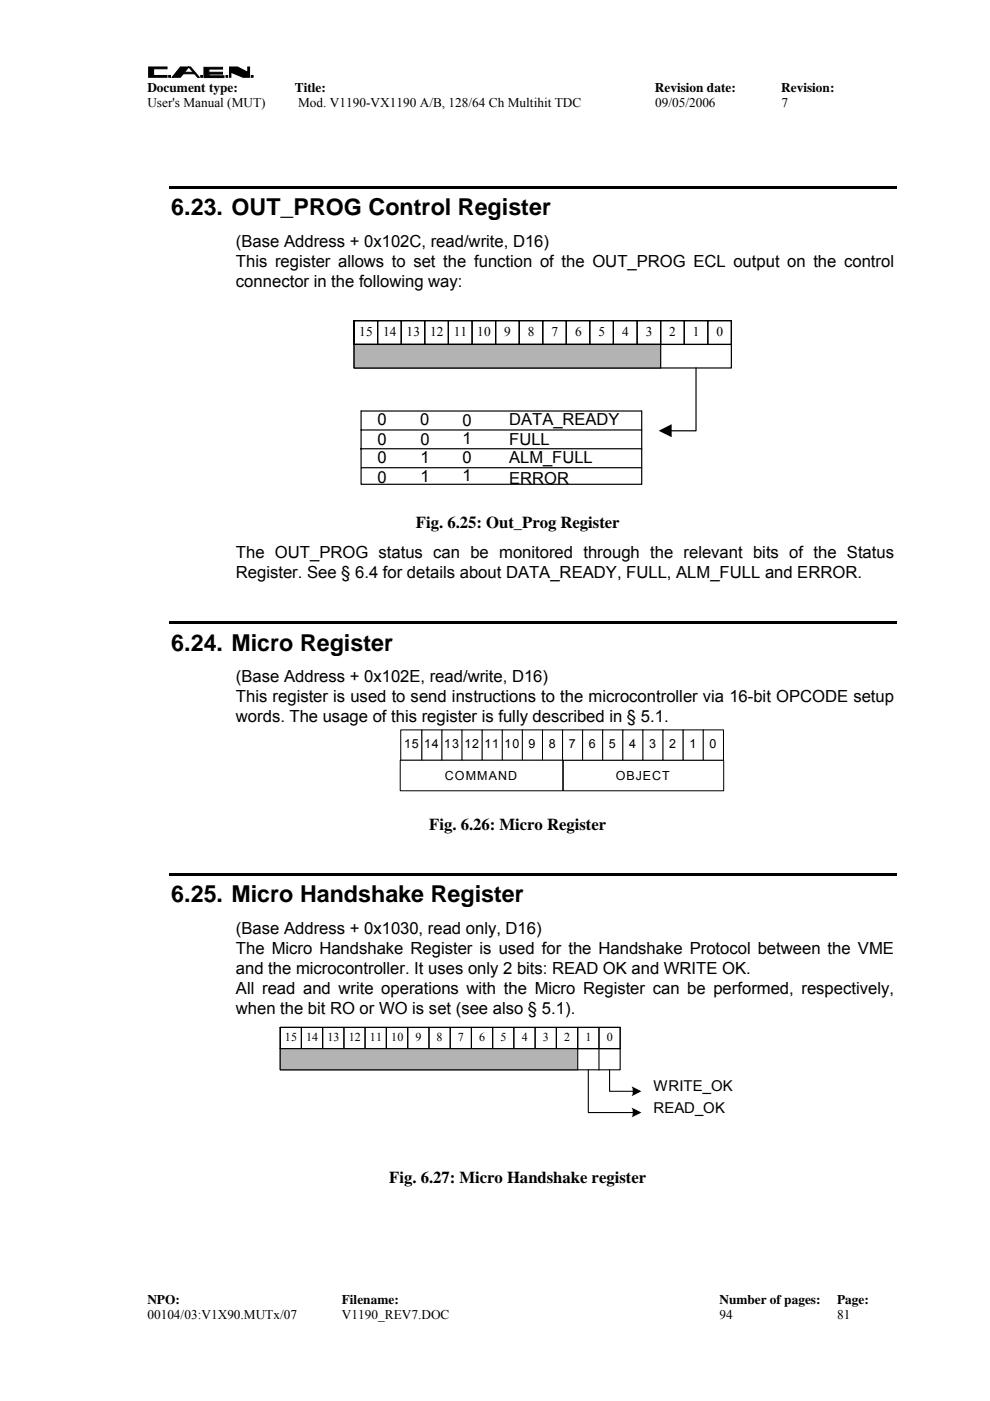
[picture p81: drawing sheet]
<svg xmlns="http://www.w3.org/2000/svg" width="210mm" height="297mm" viewBox="0 0 210 297" stroke-linecap="round" stroke-linejoin="round" font-family="sans-serif">
<defs><g id="words">
<g font-size="4.9">
<text x="36.3" y="45.7">6.23. OUT_PROG Control Register</text>
<text x="36.3" y="137.9">6.24. Micro Register</text>
<text x="36.3" y="191.3">6.25. Micro Handshake Register</text>
</g>
<g font-size="3.5">
<text x="50" y="52.3">(Base Address + 0x102C, read/write, D16)</text>
<text x="50" y="56.5">This register allows to set the function of the OUT_PROG ECL output on the control</text>
<text x="50" y="60.8">connector in the following way:</text>
<text x="80.1" y="90.2">0</text>
<text x="80.1" y="94.3">0</text>
<text x="89.1" y="90.1">0</text>
<text x="89.1" y="94.3">0</text>
<text x="98.1" y="90.3">0</text>
<text x="98.1" y="94.2">1</text>
<text x="108" y="90.1">DATA_READY</text>
<text x="108" y="94.3">FULL</text>
<text x="80.1" y="98.2">0</text>
<text x="89.1" y="98.1">1</text>
<text x="98.1" y="98.2">0</text>
<text x="108" y="98.2">ALM_FULL</text>
<text x="80.1" y="102.3">0</text>
<text x="89.1" y="102.3">1</text>
<text x="98.1" y="102.1">1</text>
<text x="108" y="102.6">ERROR</text>
<text x="88.2" y="112">Fig. 6.25: Out_Prog Register</text>
<text x="50" y="118.3">The OUT_PROG status can be monitored through the relevant bits of the Status</text>
<text x="50" y="122.5">Register. See § 6.4 for details about DATA_READY, FULL, ALM_FULL and ERROR.</text>
<text x="50" y="144.6">(Base Address + 0x102E, read/write, D16)</text>
<text x="50" y="148.8">This register is used to send instructions to the microcontroller via 16-bit OPCODE setup</text>
<text x="50" y="153">words. The usage of this register is fully described in § 5.1.</text>
<text x="91" y="175.9">Fig. 6.26: Micro Register</text>
<text x="50" y="198">(Base Address + 0x1030, read only, D16)</text>
<text x="50" y="202.2">The Micro Handshake Register is used for the Handshake Protocol between the VME</text>
<text x="50" y="206.4">and the microcontroller. It uses only 2 bits: READ OK and WRITE OK.</text>
<text x="50" y="210.7">All read and write operations with the Micro Register can be performed, respectively,</text>
<text x="50" y="214.9">when the bit RO or WO is set (see also § 5.1).</text>
<text x="82.5" y="250.9">Fig. 6.27: Micro Handshake register</text>
</g>
<g font-size="3.2">
<text x="138.6" y="231.4">WRITE_OK</text>
<text x="138.6" y="235.9">READ_OK</text>
</g>
<g font-size="2.8">
<text x="31.2" y="19.6">Document type:</text>
<text x="31.2" y="22.7">User's Manual (MUT)</text>
<text x="62.5" y="19.6">Title:</text>
<text x="63.2" y="22.7">Mod. V1190-VX1190 A/B, 128/64 Ch Multihit TDC</text>
<text x="138.9" y="19.6">Revision date:</text>
<text x="138.9" y="22.7">09/05/2006</text>
<text x="165.6" y="19.6">Revision:</text>
<text x="165.7" y="22.7">7</text>
<text x="76.2" y="71.2">15</text>
<text x="81.2" y="71.2">14</text>
<text x="86.2" y="71.2">13</text>
<text x="91.2" y="71.2">12</text>
<text x="96.2" y="71.2">11</text>
<text x="101.2" y="71.2">10</text>
<text x="106.9" y="71.2">9</text>
<text x="111.9" y="71.2">8</text>
<text x="116.9" y="71.2">7</text>
<text x="121.9" y="71.2">6</text>
<text x="126.9" y="71.2">5</text>
<text x="131.9" y="71.2">4</text>
<text x="136.9" y="71.2">3</text>
<text x="141.9" y="71.2">2</text>
<text x="146.9" y="71.2">1</text>
<text x="151.9" y="71.2">0</text>
<text x="31.2" y="276.5">NPO:</text>
<text x="31.2" y="279.7">00104/03:V1X90.MUTx/07</text>
<text x="72.5" y="276.5">Filename:</text>
<text x="72.5" y="279.7">V1190_REV7.DOC</text>
<text x="152.5" y="279.7">94</text>
<text x="152.5" y="276.5">Number of pages:</text>
<text x="177.5" y="276.5">Page:</text>
<text x="177.5" y="279.7">81</text>
</g>
<g font-size="2.6">
<text x="85.7" y="158.7">15</text>
<text x="89.9" y="158.7">14</text>
<text x="94.2" y="158.7">13</text>
<text x="98.5" y="158.7">12</text>
<text x="102.7" y="158.7">11</text>
<text x="107" y="158.7">10</text>
<text x="112.1" y="158.7">9</text>
<text x="116.3" y="158.7">8</text>
<text x="120.6" y="158.7">7</text>
<text x="124.8" y="158.7">6</text>
<text x="129.1" y="158.7">5</text>
<text x="133.4" y="158.7">4</text>
<text x="137.6" y="158.7">3</text>
<text x="141.9" y="158.7">2</text>
<text x="146.2" y="158.7">1</text>
<text x="150.4" y="158.7">0</text>
<text x="94.3" y="165.3">COMMAND</text>
<text x="130.6" y="165.3">OBJECT</text>
<text x="60.4" y="220.7">15</text>
<text x="64.9" y="220.7">14</text>
<text x="69.4" y="220.7">13</text>
<text x="73.9" y="220.7">12</text>
<text x="78.4" y="220.7">11</text>
<text x="83" y="220.7">10</text>
<text x="88.1" y="220.7">9</text>
<text x="92.6" y="220.7">8</text>
<text x="97.1" y="220.7">7</text>
<text x="101.6" y="220.7">6</text>
<text x="106.1" y="220.7">5</text>
<text x="110.6" y="220.7">4</text>
<text x="115.1" y="220.7">3</text>
<text x="119.6" y="220.7">2</text>
<text x="124.1" y="220.7">1</text>
<text x="128.6" y="220.7">0</text>
</g>
</g></defs>
<g fill="#000" stroke="#000" stroke-width=".21">
<path d="M31.5 14.2h3.9v.4h-2.8v1.4h2.8v.4h-3.9z" fill-rule="evenodd"/>
<path d="M35.8 16h.4v.4h-.4z" fill-rule="evenodd"/>
<path d="M38.2 14.2h2.2l1.8 2.2h-.3l-1.9-2.2-1.8 2.2h-1.7z" fill-rule="evenodd"/>
<path d="M38.3 15.3h2.8v.3h-2.8z" fill-rule="evenodd"/>
<path d="M42.6 16h.3v.4h-.3z" fill-rule="evenodd"/>
<path d="M43.2 14.3h4v.3h-2.9v.7h2.9v.4h-2.9v.4h3.2v.3h-4.3z" fill-rule="evenodd"/>
<path d="M47.9 16h.4v.4h-.4z" fill-rule="evenodd"/>
<path d="M48.7 14.2h1.7l2.1 1.1v-1.1h.4v2.2h-1.4l-2.5-1.1v1.1h-.3z" fill-rule="evenodd"/>
<path d="M53.3 16h.4v.4h-.4z" fill-rule="evenodd"/>
</g>
<path d="M35.8 39.5h154.3v.5h-154.3zM35.8 131.8h154.3v.5h-154.3zM35.8 185.2h154.3v.5h-154.3z" fill="#000"/>
<g fill="#fff" stroke="#000" stroke-width=".21">
<path d="M85 154.7h4.5v6.5h-4.5z" fill-rule="evenodd"/>
<path d="M89.5 154.7h4.2v6.5h-4.2z" fill-rule="evenodd"/>
<path d="M93.7 154.7h4.3v6.5h-4.3z" fill-rule="evenodd"/>
<path d="M98 154.7h4.3v6.5h-4.3z" fill-rule="evenodd"/>
<path d="M102.2 154.7h4.3v6.5h-4.3z" fill-rule="evenodd"/>
<path d="M106.5 154.7h4.3v6.5h-4.3z" fill-rule="evenodd"/>
<path d="M110.7 154.7h4.3v6.5h-4.3z" fill-rule="evenodd"/>
<path d="M115 154.7h4.3v6.5h-4.3z" fill-rule="evenodd"/>
<path d="M119.3 154.7h4.3v6.5h-4.3z" fill-rule="evenodd"/>
<path d="M123.5 154.7h4.3v6.5h-4.3z" fill-rule="evenodd"/>
<path d="M127.8 154.7h4.3v6.5h-4.3z" fill-rule="evenodd"/>
<path d="M132.1 154.7h4.3v6.5h-4.3z" fill-rule="evenodd"/>
<path d="M136.3 154.7h4.3v6.5h-4.3z" fill-rule="evenodd"/>
<path d="M140.6 154.7h4.3v6.5h-4.3z" fill-rule="evenodd"/>
<path d="M144.8 154.7h4.3v6.5h-4.3z" fill-rule="evenodd"/>
<path d="M149.1 154.7h4.3v6.5h-4.3z" fill-rule="evenodd"/>
<path d="M119.4 161.2h34v6.5h-34z" fill-rule="evenodd"/>
<path d="M84.9 161.2h34.4v6.5h-34.4z" fill-rule="evenodd"/>
</g>
<g fill="none" stroke="#000" stroke-width=".23">
<path d="M59.4 217.8h4.5v4.5h-4.5zM59.4 217.8h72.1v9h-72.1zM63.9 217.8h4.5v4.5h-4.5zM68.4 217.8h4.5v4.5h-4.5zM72.9 217.8h4.5v4.5h-4.5zM77.4 217.8h4.5v4.5h-4.5zM81.9 217.8h4.5v4.5h-4.5zM86.4 217.8h4.6v4.5h-4.6zM91 217.8h4.5v4.5h-4.5zM95.5 217.8h4.4v4.5h-4.4zM99.9 217.8h4.6v4.5h-4.6zM104.5 217.8h4.4v4.5h-4.4z"/>
<path d="M108.9 217.8h4.6v4.5h-4.6zM113.5 217.8h4.5v4.5h-4.5zM118 217.8h4.5v4.5h-4.5zM122.5 217.8h4.5v4.5h-4.5zM127 217.8h4.5v4.5h-4.5zM59.4 222.3h72.1"/>
</g>
<path d="M59.4 222.3h63.1v4.5h-63.1z" fill-rule="evenodd" fill="#b3b3b3" stroke="#000" stroke-width=".23"/>
<path d="M124.7 226.8v9.1h9.7M127 222.4v4.5M129.2 226.8v4.6h5.2" fill="none" stroke="#000" stroke-width=".23"/>
<g fill="#000">
<path d="M133.9 230.3l2.1 1.1-2.1 1 .3-.7-.1-.9z" fill-rule="evenodd"/>
<path d="M133.9 234.8l2.1 1.1-2.1 1 .3-.7-.1-.9z" fill-rule="evenodd"/>
</g>
<g fill="none" stroke="#000" stroke-width=".25">
<path d="M75.1 68h5v5h-5zM75.1 68h80v10h-80zM75.1 73h80M80.1 68h5v5h-5zM85.1 68h5v5h-5zM90.1 68h5v5h-5zM95.1 68h5v5h-5zM100.1 68h5v5h-5zM105.1 68h5v5h-5zM110.1 68h5v5h-5zM115.1 68h5v5h-5zM120.1 68h5v5h-5z"/>
<path d="M125.1 68h4.9v5h-4.9zM130 68h5.1v5h-5.1zM135.1 68h5v5h-5zM140.1 68h5v5h-5zM145.1 68h5v5h-5zM150.1 68h5v5h-5z"/>
</g>
<path d="M75.1 73h65v5h-65z" fill-rule="evenodd" fill="#b3b3b3" stroke="#000" stroke-width=".25"/>
<path d="M147.6 78v13.3h-5.3M76.5 95.1h59.6M76.6 87.1h59.5v15.6h-59.5zM76.6 91.2h59.5M76.7 99.2h59.4" fill="none" stroke="#000" stroke-width=".25"/>
<path d="M139.7 91.3l2.7-1.4v2.8z" fill="#000"/>
<use href="#words"/>
</svg>
